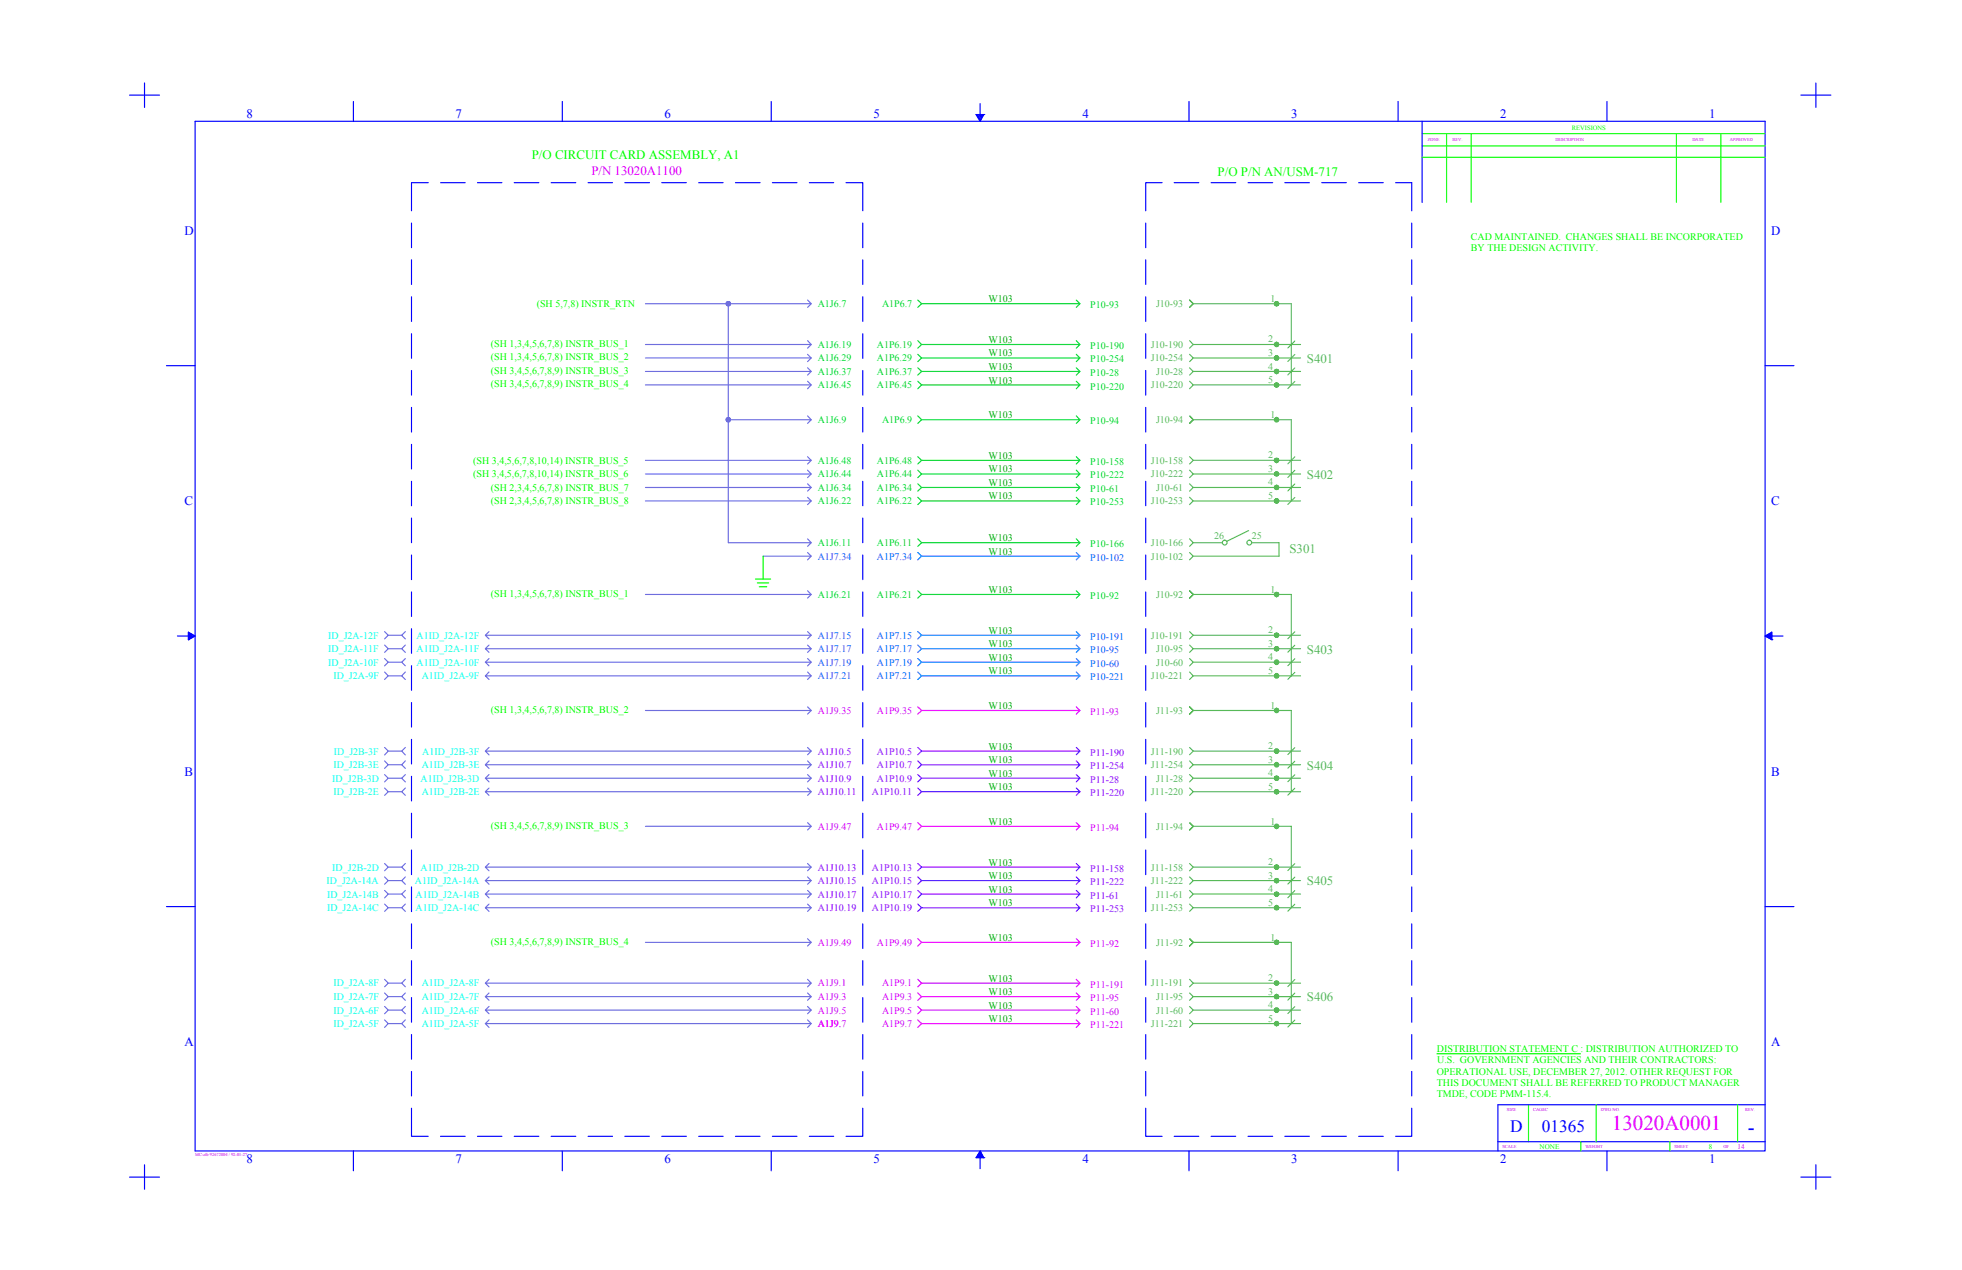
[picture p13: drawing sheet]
<svg xmlns="http://www.w3.org/2000/svg" width="432mm" height="279mm" viewBox="0 0 432 279" stroke-linecap="round" stroke-linejoin="round" font-family="sans-serif">
<defs><g id="words">
<text font-size="4.6" fill="#f0f" x="354.8" y="248.7">13020A0001</text>
<text font-size="4.6" fill="#00f" x="384.7" y="249.4">-</text>
<g font-size="3.8" fill="#00f">
<text x="332.4" y="249">D</text>
<text x="339.3" y="249">01365</text>
</g>
<g font-size="2.8" fill="#00f">
<text x="54.3" y="26">8</text>
<text x="100.3" y="26">7</text>
<text x="146.3" y="26">6</text>
<text x="192.2" y="26">5</text>
<text x="238.2" y="26">4</text>
<text x="284.2" y="26">3</text>
<text x="330.2" y="26">2</text>
<text x="376.1" y="26">1</text>
<text x="40.6" y="51.7">D</text>
<text x="389.8" y="51.7">D</text>
<text x="40.6" y="111.2">C</text>
<text x="389.8" y="111.2">C</text>
<text x="40.6" y="170.7">B</text>
<text x="389.8" y="170.7">B</text>
<text x="40.6" y="230.2">A</text>
<text x="389.8" y="230.2">A</text>
<text x="54.3" y="255.9">8</text>
<text x="100.3" y="255.9">7</text>
<text x="146.3" y="255.9">6</text>
<text x="192.2" y="255.9">5</text>
<text x="238.2" y="255.9">4</text>
<text x="284.2" y="255.9">3</text>
<text x="330.2" y="255.9">2</text>
<text x="376.1" y="255.9">1</text>
</g>
<g font-size="2.8" fill="#0f0">
<text x="117" y="35.1">P/O CIRCUIT CARD ASSEMBLY, A1</text>
<text x="268" y="38.7">P/O P/N AN/USM-717</text>
</g>
<text font-size="2.8" fill="#f0f" x="130.1" y="38.5">P/N 13020A1100</text>
<g font-size="2.8" fill="#5cb85c">
<text x="287.6" y="79.8">S401</text>
<text x="287.6" y="105.3">S402</text>
<text x="283.8" y="121.8">S301</text>
<text x="287.6" y="143.8">S403</text>
<text x="287.6" y="169.3">S404</text>
<text x="287.6" y="194.8">S405</text>
<text x="287.6" y="220.3">S406</text>
</g>
<g font-size="2.2" fill="#0f0">
<text x="323.7" y="52.8">CAD MAINTAINED. CHANGES SHALL BE INCORPORATED</text>
<text x="323.7" y="55.2">BY THE DESIGN ACTIVITY.</text>
<text x="118.1" y="67.6">(SH 5,7,8) INSTR_RTN</text>
<text x="108" y="76.3">(SH 1,3,4,5,6,7,8) INSTR_BUS_1</text>
<text x="108" y="82.3">(SH 3,4,5,6,7,8,9) INSTR_BUS_3</text>
<text x="108" y="79.3">(SH 1,3,4,5,6,7,8) INSTR_BUS_2</text>
<text x="108" y="85.2">(SH 3,4,5,6,7,8,9) INSTR_BUS_4</text>
<text x="104.2" y="105">(SH 3,4,5,6,7,8,10,14) INSTR_BUS_6</text>
<text x="104.2" y="102">(SH 3,4,5,6,7,8,10,14) INSTR_BUS_5</text>
<text x="108" y="111">(SH 2,3,4,5,6,7,8) INSTR_BUS_8</text>
<text x="108" y="108">(SH 2,3,4,5,6,7,8) INSTR_BUS_7</text>
<text x="108" y="131.3">(SH 1,3,4,5,6,7,8) INSTR_BUS_1</text>
<text x="108" y="156.8">(SH 1,3,4,5,6,7,8) INSTR_BUS_2</text>
<text x="108" y="182.3">(SH 3,4,5,6,7,8,9) INSTR_BUS_3</text>
<text x="108" y="207.9">(SH 3,4,5,6,7,8,9) INSTR_BUS_4</text>
<text x="316.2" y="231.4">DISTRIBUTION STATEMENT C : DISTRIBUTION AUTHORIZED TO</text>
<text x="316.3" y="233.9">U.S. GOVERNMENT AGENCIES AND THEIR CONTRACTORS:</text>
<text x="316.2" y="236.4">OPERATIONAL USE, DECEMBER 27, 2012. OTHER REQUEST FOR</text>
<text x="316.2" y="238.9">THIS DOCUMENT SHALL BE REFERRED TO PRODUCT MANAGER</text>
<text x="316.2" y="241.4">TMDE, CODE PMM-115.4.</text>
</g>
<g font-size="2.2" fill="#00dd37">
<text x="180" y="67.6">A1J6.7</text>
<text x="194.1" y="67.6">A1P6.7</text>
<text x="239.9" y="67.8">P10-93</text>
<text x="180" y="76.6">A1J6.19</text>
<text x="193" y="76.6">A1P6.19</text>
<text x="239.9" y="76.8">P10-190</text>
<text x="180" y="79.5">A1J6.29</text>
<text x="180" y="82.5">A1J6.37</text>
<text x="193" y="79.5">A1P6.29</text>
<text x="193" y="82.5">A1P6.37</text>
<text x="239.9" y="82.7">P10-28</text>
<text x="239.9" y="79.7">P10-254</text>
<text x="180" y="85.4">A1J6.45</text>
<text x="193" y="85.4">A1P6.45</text>
<text x="239.9" y="85.7">P10-220</text>
<text x="180" y="93.1">A1J6.9</text>
<text x="194.1" y="93.1">A1P6.9</text>
<text x="239.9" y="93.3">P10-94</text>
<text x="180" y="102">A1J6.48</text>
<text x="180" y="105">A1J6.44</text>
<text x="193" y="102">A1P6.48</text>
<text x="193" y="105">A1P6.44</text>
<text x="239.9" y="105.3">P10-222</text>
<text x="239.9" y="102.3">P10-158</text>
<text x="180" y="108">A1J6.34</text>
<text x="180" y="111">A1J6.22</text>
<text x="193" y="108">A1P6.34</text>
<text x="193" y="111">A1P6.22</text>
<text x="239.9" y="111.2">P10-253</text>
<text x="239.9" y="108.2">P10-61</text>
<text x="180" y="120.1">A1J6.11</text>
<text x="193" y="120.1">A1P6.11</text>
<text x="239.9" y="120.4">P10-166</text>
<text x="180" y="131.5">A1J6.21</text>
<text x="193" y="131.5">A1P6.21</text>
<text x="239.9" y="131.8">P10-92</text>
</g>
<g font-size="2.2" fill="#00b800">
<text x="217.5" y="66.5">W103</text>
<text x="217.5" y="75.5">W103</text>
<text x="217.5" y="78.4">W103</text>
<text x="217.5" y="81.4">W103</text>
<text x="217.5" y="84.4">W103</text>
<text x="217.5" y="92">W103</text>
<text x="217.5" y="101">W103</text>
<text x="217.5" y="103.9">W103</text>
<text x="217.5" y="106.9">W103</text>
<text x="217.5" y="109.9">W103</text>
<text x="217.5" y="119.1">W103</text>
<text x="217.5" y="122">W103</text>
<text x="217.5" y="130.4">W103</text>
<text x="217.5" y="139.4">W103</text>
<text x="217.5" y="142.4">W103</text>
<text x="217.5" y="145.4">W103</text>
<text x="217.5" y="148.4">W103</text>
<text x="217.5" y="156">W103</text>
<text x="217.5" y="164.9">W103</text>
<text x="217.5" y="167.9">W103</text>
<text x="217.5" y="170.9">W103</text>
<text x="217.5" y="173.9">W103</text>
<text x="217.5" y="181.5">W103</text>
<text x="217.5" y="190.4">W103</text>
<text x="217.5" y="193.4">W103</text>
<text x="217.5" y="196.4">W103</text>
<text x="217.5" y="199.4">W103</text>
<text x="217.5" y="207">W103</text>
<text x="217.5" y="216">W103</text>
<text x="217.5" y="218.9">W103</text>
<text x="217.5" y="221.9">W103</text>
<text x="217.5" y="224.9">W103</text>
</g>
<g font-size="2.2" fill="#5cb85c">
<text x="254.4" y="67.6">J10-93</text>
<text x="279.6" y="66.4">1</text>
<text x="253.3" y="76.6">J10-190</text>
<text x="279.1" y="75.3">2</text>
<text x="253.3" y="79.5">J10-254</text>
<text x="254.4" y="82.5">J10-28</text>
<text x="279.1" y="81.3">4</text>
<text x="279.1" y="78.3">3</text>
<text x="253.3" y="85.4">J10-220</text>
<text x="279.1" y="84.3">5</text>
<text x="254.4" y="93.1">J10-94</text>
<text x="279.6" y="92">1</text>
<text x="279.1" y="100.9">2</text>
<text x="253.3" y="105">J10-222</text>
<text x="253.3" y="102">J10-158</text>
<text x="279.1" y="106.8">4</text>
<text x="279.1" y="103.8">3</text>
<text x="253.3" y="111">J10-253</text>
<text x="254.4" y="108">J10-61</text>
<text x="279.1" y="109.7">5</text>
<text x="267.2" y="118.6">26</text>
<text x="275.5" y="118.6">25</text>
<text x="253.3" y="120.1">J10-166</text>
<text x="253.3" y="123.1">J10-102</text>
<text x="254.4" y="131.5">J10-92</text>
<text x="279.6" y="130.4">1</text>
<text x="253.3" y="140.5">J10-191</text>
<text x="254.4" y="143.5">J10-95</text>
<text x="279.1" y="142.3">3</text>
<text x="279.1" y="139.3">2</text>
<text x="253.3" y="149.4">J10-221</text>
<text x="254.4" y="146.4">J10-60</text>
<text x="279.1" y="148.2">5</text>
<text x="279.1" y="145.3">4</text>
<text x="279.6" y="155.9">1</text>
<text x="254.4" y="157.1">J11-93</text>
<text x="253.3" y="166">J11-190</text>
<text x="279.1" y="167.8">3</text>
<text x="279.1" y="164.8">2</text>
<text x="253.3" y="169">J11-254</text>
<text x="254.4" y="172">J11-28</text>
<text x="279.1" y="173.7">5</text>
<text x="279.1" y="170.7">4</text>
<text x="253.3" y="174.9">J11-220</text>
<text x="254.4" y="182.6">J11-94</text>
<text x="279.6" y="181.4">1</text>
<text x="253.3" y="191.5">J11-158</text>
<text x="279.1" y="190.3">2</text>
<text x="253.3" y="194.5">J11-222</text>
<text x="254.4" y="197.5">J11-61</text>
<text x="279.1" y="196.3">4</text>
<text x="279.1" y="193.3">3</text>
<text x="253.3" y="200.5">J11-253</text>
<text x="279.1" y="199.2">5</text>
<text x="254.4" y="208.1">J11-92</text>
<text x="279.6" y="206.9">1</text>
<text x="279.1" y="215.8">2</text>
<text x="253.3" y="217">J11-191</text>
<text x="254.4" y="220">J11-95</text>
<text x="279.1" y="221.8">4</text>
<text x="279.1" y="218.8">3</text>
<text x="253.3" y="225.9">J11-221</text>
<text x="254.4" y="223">J11-60</text>
<text x="279.1" y="224.8">5</text>
</g>
<g font-size="2.2" fill="#007fff">
<text x="180" y="123.1">A1J7.34</text>
<text x="193" y="123.1">A1P7.34</text>
<text x="239.9" y="123.3">P10-102</text>
<text x="180" y="140.5">A1J7.15</text>
<text x="180" y="143.5">A1J7.17</text>
<text x="193" y="140.5">A1P7.15</text>
<text x="193" y="143.5">A1P7.17</text>
<text x="239.9" y="143.7">P10-95</text>
<text x="239.9" y="140.7">P10-191</text>
<text x="180" y="146.4">A1J7.19</text>
<text x="180" y="149.4">A1J7.21</text>
<text x="193" y="146.4">A1P7.19</text>
<text x="193" y="149.4">A1P7.21</text>
<text x="239.9" y="149.7">P10-221</text>
<text x="239.9" y="146.7">P10-60</text>
</g>
<g font-size="2.2" fill="#0ff">
<text x="72.2" y="143.5">ID_J2A-11F</text>
<text x="72.2" y="140.5">ID_J2A-12F</text>
<text x="91.7" y="143.5">A1ID_J2A-11F</text>
<text x="91.7" y="140.5">A1ID_J2A-12F</text>
<text x="72.2" y="146.4">ID_J2A-10F</text>
<text x="73.4" y="149.4">ID_J2A-9F</text>
<text x="91.7" y="146.4">A1ID_J2A-10F</text>
<text x="92.8" y="149.4">A1ID_J2A-9F</text>
<text x="73.5" y="166">ID_J2B-3F</text>
<text x="92.9" y="166">A1ID_J2B-3F</text>
<text x="73.1" y="172">ID_J2B-3D</text>
<text x="73.4" y="169">ID_J2B-3E</text>
<text x="92.6" y="172">A1ID_J2B-3D</text>
<text x="92.8" y="169">A1ID_J2B-3E</text>
<text x="73.4" y="174.9">ID_J2B-2E</text>
<text x="92.8" y="174.9">A1ID_J2B-2E</text>
<text x="73.1" y="191.5">ID_J2B-2D</text>
<text x="92.6" y="191.5">A1ID_J2B-2D</text>
<text x="71.9" y="194.5">ID_J2A-14A</text>
<text x="72" y="197.5">ID_J2A-14B</text>
<text x="91.3" y="194.5">A1ID_J2A-14A</text>
<text x="91.5" y="197.5">A1ID_J2A-14B</text>
<text x="72" y="200.5">ID_J2A-14C</text>
<text x="91.5" y="200.5">A1ID_J2A-14C</text>
<text x="73.4" y="220">ID_J2A-7F</text>
<text x="73.4" y="217">ID_J2A-8F</text>
<text x="92.8" y="220">A1ID_J2A-7F</text>
<text x="92.8" y="217">A1ID_J2A-8F</text>
<text x="73.4" y="225.9">ID_J2A-5F</text>
<text x="73.4" y="223">ID_J2A-6F</text>
<text x="92.8" y="225.9">A1ID_J2A-5F</text>
<text x="92.8" y="223">A1ID_J2A-6F</text>
</g>
<g font-size="2.2" fill="#f0f">
<text x="180" y="157.1">A1J9.35</text>
<text x="193" y="157.1">A1P9.35</text>
<text x="239.9" y="157.3">P11-93</text>
<text x="180" y="182.6">A1J9.47</text>
<text x="193" y="182.6">A1P9.47</text>
<text x="239.9" y="182.8">P11-94</text>
<text x="180" y="208.1">A1J9.49</text>
<text x="193" y="208.1">A1P9.49</text>
<text x="239.9" y="208.3">P11-92</text>
<text x="180" y="217">A1J9.1</text>
<text x="180" y="220">A1J9.3</text>
<text x="194.1" y="217">A1P9.1</text>
<text x="194.1" y="220">A1P9.3</text>
<text x="239.9" y="220.2">P11-95</text>
<text x="239.9" y="217.3">P11-191</text>
<text x="180" y="223">A1J9.5</text>
<text x="180" y="225.9">A1J9.</text>
<text x="180" y="225.9">A1J9.7</text>
<text x="194.1" y="223">A1P9.5</text>
<text x="194.1" y="225.9">A1P9.7</text>
<text x="239.9" y="226.2">P11-221</text>
<text x="239.9" y="223.2">P11-60</text>
</g>
<g font-size="2.2" fill="#7f00ff">
<text x="180" y="166">A1J10.5</text>
<text x="193" y="166">A1P10.5</text>
<text x="239.9" y="166.3">P11-190</text>
<text x="180" y="169">A1J10.7</text>
<text x="180" y="172">A1J10.9</text>
<text x="193" y="169">A1P10.7</text>
<text x="193" y="172">A1P10.9</text>
<text x="239.9" y="172.2">P11-28</text>
<text x="239.9" y="169.2">P11-254</text>
<text x="180" y="174.9">A1J10.11</text>
<text x="191.9" y="174.9">A1P10.11</text>
<text x="239.9" y="175.1">P11-220</text>
<text x="180" y="191.5">A1J10.13</text>
<text x="191.9" y="191.5">A1P10.13</text>
<text x="239.9" y="191.7">P11-158</text>
<text x="180" y="194.5">A1J10.15</text>
<text x="180" y="197.5">A1J10.17</text>
<text x="191.9" y="194.5">A1P10.15</text>
<text x="191.9" y="197.5">A1P10.17</text>
<text x="239.9" y="197.7">P11-61</text>
<text x="239.9" y="194.7">P11-222</text>
<text x="180" y="200.5">A1J10.19</text>
<text x="191.9" y="200.5">A1P10.19</text>
<text x="239.9" y="200.7">P11-253</text>
</g>
<g font-size="1.6" fill="#0f0">
<text x="338.9" y="252.7">NONE</text>
<text x="376.1" y="252.7">8</text>
</g>
<text font-size="1.6" fill="#f0f" x="382.4" y="252.7">14</text>
<text font-size="1.4" fill="#0f0" x="345.9" y="28.5">REVISIONS</text>
<g font-size="1" fill="#f00">
<text x="314.3" y="31.1">ZONE</text>
<text x="319.7" y="31.1">REV.</text>
<text x="342.3" y="31.1">DESCRIPTION</text>
<text x="372.5" y="31.1">DATE</text>
<text x="380.7" y="31.1">APPROVED</text>
<text x="331.7" y="244.4">SIZE</text>
<text x="337.4" y="244.4">CAGEC</text>
<text x="352.3" y="244.4">DWG NO.</text>
<text x="384.1" y="244.4">REV.</text>
<text x="42.9" y="254.4">MC-alb 92672004 / 92-01-27</text>
<text x="330.7" y="252.5">SCALE</text>
<text x="348.9" y="252.5">WEIGHT</text>
<text x="368.5" y="252.5">SHEET</text>
<text x="379.3" y="252.5">OF</text>
</g>
</g></defs>
<!-- layer: Layout -->
<g fill="none" stroke="#00f" stroke-width=".25">
<path d="M31.8 18.3v5.3M399.6 18.3v5.3M28.5 20.9h6.6M42.9 26.7h345.6v226.5h-345.6zM77.8 22.3v4.4M123.8 22.3v4.4M169.7 22.3v4.4M214.8 25.2h1.7l-.8 1.5zM214.9 25.2l1 1.1M215.1 25.2l.9 .9M215.2 25.8l.6 .6M215.3 25.2l.8 .8"/>
<path d="M215.5 26.4l.2 .2M215.6 25.2l.6 .6M215.7 22.8v2.4M215.8 25.2l.5 .5M216 25.2l.3 .3M216.3 25.2l.1 .2M216.5 25.2h.1M261.7 22.3v4.4M307.7 22.3v4.4M313 26.7v17.8M353.7 22.3v4.4M396.3 20.9h6.6"/>
<path d="M36.6 80.4h6.3M388.5 80.4h6.3M39 139.9h2.5M41.5 139.1l1.4 .8-1.4 .8zM41.5 139.8l.6 .6M41.5 139.5l.8 .8M41.5 139.3l.9 .9M41.5 139.1l1.1 1M42.1 139.4l.6 .7M42.6 139.8l.3 .2M388.5 139.9l1.4-.8v1.6zM388.8 139.8l-.3 .2"/>
<path d="M389.4 139.4l-.7 .7M389.9 139.9h2.5M389.9 139.8l-.5 .6M389.9 139.5l-.7 .8M389.9 139.3l-.9 .9M389.9 139.1l-1 1M41.5 140.7h.1M41.5 140.5l.1 .1M41.5 140.3l.3 .3M41.5 140l.4 .5M389.9 140.7h.1M389.9 140.5l-.1 .1"/>
<path d="M389.9 140.3l-.2 .3M389.9 140l-.4 .5M36.6 199.4h6.3M388.5 199.4h6.3M28.5 259h6.6M31.8 256.3v5.3M77.8 253.2v4.4M123.8 253.2v4.4M169.7 253.2v4.4M215.7 254.7v2.4M215.7 253.2l.8 1.5h-1.7zM215.7 253.3l-.2 .2"/>
<path d="M215.8 253.5l-.6 .6M215.9 253.6l-1 1.1M216 253.8l-.9 .9M216.1 253.9l-.8 .8M216.2 254.1l-.6 .6M216.3 254.2l-.5 .5M216.3 254.4l-.3 .3M216.4 254.5l-.1 .2M216.5 254.7h.1M261.7 253.2v4.4M307.7 253.2v4.4M329.7 251.2h58.8"/>
<path d="M353.7 253.2v4.4M388.5 243h-58.8v10.2M396.3 259h6.6M399.6 256.3v5.3"/>
</g>
<g fill="none" stroke="#0f0" stroke-width=".25">
<path d="M313 29.4h75.4M313 32.1h75.5M313 34.6h75.5M318.4 29.4v15.1M323.8 29.4v15.1M368.9 29.4v15.1M378.7 29.4v15.1M316.2 231.8h31.6M336.4 243v8.1M347.9 251.2v2M351.3 243v8.2M367.5 251.2v2"/>
<path d="M382.4 243v8.2"/>
</g>
<!-- layer: Viper Asset -->
<g fill="none" stroke="#5cb85c" stroke-width=".25">
<path d="M261.8 66l.8 .8-.8 .8 .8-.8zM261.8 77.9l.8 .9-.8 .8M261.8 74.9l.8 .9M262.6 78.8h23.6M262.6 75.8h23.6M262.6 66.8h21.6v17.9M262.6 75.8l-.8 .8M285 78l-1.6 1.5M285 75l-1.6 1.6M261.8 83.9l.8 .8-.8 .8M261.8 80.9l.8 .8-.8 .8M261.8 91.5l.8 .8-.8 .8 .8-.8z"/>
<path d="M261.8 91.5l.8 .8M262.6 84.7h23.6M262.6 81.7h23.6M262.6 92.3h21.6v17.9M262.6 92.3l-.8 .8M285 83.9l-1.6 1.6M285 81l-1.6 1.5M261.8 109.4l.8 .8-.8 .8M261.8 106.4l.8 .8-.8 .8M261.8 103.4l.8 .9-.8 .8M261.8 118.5l.8 .9-.8 .8M261.8 100.5l.8 .8"/>
<path d="M262.6 110.2h23.6M262.6 107.2h23.6M262.6 104.3h23.6M262.6 101.3h23.6M262.6 101.3l-.8 .8M262.6 119.4h6.4M274.8 116.7l-4.8 2.4M275.5 119.4h6v3h-18.9M285 109.4l-1.6 1.6M285 106.5l-1.6 1.5M285 103.5l-1.6 1.5M285 100.5l-1.6 1.5"/>
<path d="M261.8 121.6l.8 .8-.8 .8M261.8 130l.8 .8-.8 .8 .8-.8zM261.8 130l.8 .8M261.8 139l.8 .8M262.6 130.8h21.6v17.9M262.6 139.8h23.6M262.6 130.8l-.8 .8M262.6 139.8l-.8 .8M285 139l-1.6 1.5M261.8 147.8l.8 .9-.8 .8M261.8 144.9l.8 .8-.8 .8M261.8 141.9l.8 .8-.8 .8"/>
<path d="M261.8 155.5l.8 .8-.8 .8 .8-.8zM261.8 155.5l.8 .8M262.6 156.3h21.6v17.9M262.6 148.7h23.6M262.6 145.7h23.6M262.6 142.7h23.6M262.6 156.3l-.8 .8M285 147.9l-1.6 1.6M285 144.9l-1.6 1.5M285 142l-1.6 1.5M261.8 173.4l.8 .8-.8 .8M261.8 170.4l.8 .8-.8 .8"/>
<path d="M261.8 167.4l.8 .8-.8 .9M261.8 164.4l.8 .8M262.6 174.2h23.6M262.6 171.2h23.6M262.6 168.2h23.6M262.6 165.2h23.6M262.6 165.2l-.8 .8M285 173.4l-1.6 1.5M285 170.4l-1.6 1.6M285 167.5l-1.6 1.5M285 164.5l-1.6 1.5M261.8 181l.8 .8-.8 .8 .8-.8z"/>
<path d="M261.8 198.9l.8 .8-.8 .8M261.8 195.9l.8 .8-.8 .8M261.8 192.9l.8 .8-.8 .8M261.8 181l.8 .8M261.8 190l.8 .8M262.6 181.8h21.6v17.9M262.6 199.7h23.6M262.6 196.7h23.6M262.6 193.7h23.6M262.6 190.8h23.6M262.6 181.8l-.8 .8M262.6 190.8l-.8 .8"/>
<path d="M285 198.9l-1.6 1.6M285 195.9l-1.6 1.6M285 193l-1.6 1.5M285 190l-1.6 1.5M261.8 206.5l.8 .8-.8 .8 .8-.8zM261.8 218.5l.8 .8-.8 .8M261.8 206.5l.8 .8M261.8 215.4l.8 .9M262.6 207.3h21.6v17.9M262.6 219.3h23.6M262.6 216.3h23.6M262.6 207.3l-.8 .8"/>
<path d="M262.6 216.3l-.8 .8M285 218.5l-1.6 1.5M285 215.5l-1.6 1.6M261.8 224.4l.8 .8-.8 .8M261.8 221.4l.8 .8-.8 .8M262.6 225.2h23.6M262.6 222.2h23.6M285 224.4l-1.6 1.5M285 221.5l-1.6 1.5"/>
<circle cx="269.5" cy="119.4" r=".53"/>
<circle cx="274.9" cy="119.4" r=".53"/>
</g>
<!-- layer: PWB -->
<g fill="none" stroke="#6e6edd" stroke-width=".25">
<path d="M142 78.8h36.5M142 75.8h36.5M142 66.8h36.5M160.3 66.8v52.6h18.2l-.8 .8M177.7 74.9l.8 .9-.8 .8M177.7 77.9l.8 .9-.8 .8M177.7 66l.8 .8-.8 .8M142 84.7h36.5M142 81.7h36.5M160.3 92.3h18.2l-.8 .8M177.7 80.9l.8 .8-.8 .8M177.7 83.9l.8 .8-.8 .8"/>
<path d="M177.7 91.5l.8 .8M142 110.2h36.5M142 107.2h36.5M142 104.3h36.5M142 101.3h36.5M177.7 100.5l.8 .8-.8 .8M177.7 103.4l.8 .9-.8 .8M177.7 106.4l.8 .8-.8 .8M177.7 109.4l.8 .8-.8 .8M177.7 118.5l.8 .9M84.6 139l.8 .8-.8 .8M85.4 139.8h3"/>
<path d="M89.2 139l-.8 .8 .8 .8M107.6 139l-.8 .8M142 130.8h36.5M168 122.4h10.5M177.7 121.6l.8 .8-.8 .8M177.7 139l.8 .8-.8 .8M177.7 130l.8 .8-.8 .8M178.5 139.8h-71.7l.8 .8M84.6 141.9l.8 .8-.8 .8M84.6 144.9l.8 .8-.8 .8M84.6 147.8l.8 .9-.8 .8M85.4 142.7h3"/>
<path d="M85.4 145.7h3M85.4 148.7h3M89.2 141.9l-.8 .8 .8 .8M89.2 144.9l-.8 .8 .8 .8M89.2 147.8l-.8 .9 .8 .8M107.6 147.8l-.8 .9M107.6 144.9l-.8 .8M107.6 141.9l-.8 .8M142 156.3h36.5M177.7 141.9l.8 .8-.8 .8M177.7 144.9l.8 .8-.8 .8M177.7 147.8l.8 .9-.8 .8"/>
<path d="M177.7 155.5l.8 .8-.8 .8M178.5 148.7h-71.7l.8 .8M178.5 145.7h-71.7l.8 .8M178.5 142.7h-71.7l.8 .8M84.6 164.4l.8 .8-.8 .9M84.6 167.4l.8 .8-.8 .9M84.6 170.4l.8 .8-.8 .8M84.6 173.4l.8 .8-.8 .8M85.4 165.2h3M85.4 168.2h3M85.4 171.2h3M85.4 174.2h3"/>
<path d="M89.2 164.4l-.8 .8 .8 .9M89.2 167.4l-.8 .8 .8 .9M89.2 170.4l-.8 .8 .8 .8M89.2 173.4l-.8 .8 .8 .8M107.6 173.4l-.8 .8M107.6 170.4l-.8 .8M107.6 167.4l-.8 .8M107.6 164.4l-.8 .8M177.7 164.4l.8 .8-.8 .8M177.7 167.4l.8 .8-.8 .9M177.7 170.4l.8 .8-.8 .8M177.7 173.4l.8 .8-.8 .8"/>
<path d="M178.5 174.2h-71.7l.8 .8M178.5 171.2h-71.7l.8 .8M178.5 168.2h-71.7l.8 .9M178.5 165.2h-71.7l.8 .9M84.6 190l.8 .8-.8 .8M84.6 192.9l.8 .8-.8 .8M84.6 195.9l.8 .8-.8 .8M84.6 198.9l.8 .8-.8 .8M85.4 190.8h3M85.4 193.7h3M85.4 196.7h3M85.4 199.7h3"/>
<path d="M89.2 190l-.8 .8 .8 .8M89.2 192.9l-.8 .8 .8 .8M89.2 195.9l-.8 .8 .8 .8M89.2 198.9l-.8 .8 .8 .8M107.6 198.9l-.8 .8M107.6 195.9l-.8 .8M107.6 192.9l-.8 .8M107.6 190l-.8 .8M142 181.8h36.5M177.7 190l.8 .8-.8 .8M177.7 192.9l.8 .8-.8 .8M177.7 195.9l.8 .8-.8 .8"/>
<path d="M177.7 198.9l.8 .8-.8 .8M177.7 181l.8 .8-.8 .8M178.5 199.7h-71.7l.8 .8M178.5 196.7h-71.7l.8 .8M178.5 193.7h-71.7l.8 .8M178.5 190.8h-71.7l.8 .8M84.6 215.4l.8 .9-.8 .8M84.6 218.5l.8 .8-.8 .8M85.4 216.3h3M85.4 219.3h3M89.2 215.4l-.8 .9 .8 .8M89.2 218.5l-.8 .8 .8 .8"/>
<path d="M107.6 218.5l-.8 .8M107.6 215.4l-.8 .9M142 207.3h36.5M177.7 215.4l.8 .9-.8 .8M177.7 218.5l.8 .8-.8 .8M177.7 206.5l.8 .8-.8 .8M178.5 219.3h-71.7l.8 .8M178.5 216.3h-71.7l.8 .8M84.6 221.4l.8 .8-.8 .8M84.6 224.4l.8 .8-.8 .8M85.4 222.2h3M85.4 225.2h3"/>
<path d="M89.2 221.4l-.8 .8 .8 .8M89.2 224.4l-.8 .8 .8 .8M107.6 224.4l-.8 .8M107.6 221.4l-.8 .8M177.7 221.4l.8 .8-.8 .8M177.7 224.4l.8 .8-.8 .8M178.5 225.2h-71.7l.8 .8M178.5 222.2h-71.7l.8 .8"/>
</g>
<!-- layer: Asset Outline -->
<g fill="none" stroke="#00f" stroke-width=".25">
<path d="M90.6 49.1v5.4M90.6 57.2v5.4M94.2 40.2h-3.6v6.2M97 40.2h5.4M105.1 40.2h5.4M113.2 40.2h5.4M121.3 40.2h5.4M129.4 40.2h5.4M137.5 40.2h5.4M145.6 40.2h5.5M153.8 40.2h5.3M161.9 40.2h5.4"/>
<path d="M170 40.2h5.4M178.1 40.2h5.4M186.2 40.2h3.7v6.2M189.9 49.1v5.4M189.9 57.2v5.4M252.2 49.1v5.4M252.2 57.2v5.4M255.7 40.2h-3.5v6.2M258.4 40.2h5.4M266.5 40.2h5.5M274.7 40.2h5.4M282.8 40.2h5.4"/>
<path d="M290.9 40.2h5.4M299 40.2h5.4M307.1 40.2h3.6v6.2M310.7 49.1v5.4M310.7 57.2v5.4M90.6 65.3v5.4M90.6 73.4v5.4M189.9 65.3v5.4M189.9 73.4v5.4M252.2 65.3v5.4M252.2 73.4v5.4M310.7 65.3v5.4"/>
<path d="M310.7 73.4v5.4M90.6 81.5v5.4M90.6 89.6v5.5M90.6 97.8v5.4M189.9 81.5v5.4M189.9 89.6v5.5M189.9 97.8v5.4M252.2 81.5v5.4M252.2 89.6v5.5M252.2 97.8v5.4M310.7 81.5v5.4M310.7 89.6v5.5"/>
<path d="M310.7 97.8v5.4M90.6 105.9v5.4M90.6 114v5.4M189.9 105.9v5.4M189.9 114v5.4M252.2 105.9v5.4M252.2 114v5.4M310.7 105.9v5.4M310.7 114v5.4M90.6 122.1v5.4M90.6 130.2v5.4M90.6 138.3v5.4"/>
<path d="M189.9 122.1v5.4M189.9 130.2v5.4M189.9 138.3v5.4M252.2 122.1v5.4M252.2 130.2v5.4M252.2 138.3v5.4M310.7 122.1v5.4M310.7 130.2v5.4M310.7 138.3v5.4M90.6 146.4v5.5M90.6 154.6v5.3M189.9 146.4v5.5"/>
<path d="M189.9 154.6v5.3M252.2 146.4v5.5M252.2 154.6v5.3M310.7 146.4v5.5M310.7 154.6v5.3M90.6 162.7v5.4M90.6 170.8v5.4M90.6 178.9v5.4M189.9 162.7v5.4M189.9 170.8v5.4M189.9 178.9v5.4M252.2 162.7v5.4"/>
<path d="M252.2 170.8v5.4M252.2 178.9v5.4M310.7 162.7v5.4M310.7 170.8v5.4M310.7 178.9v5.4M90.6 187v5.4M90.6 195.1v5.4M189.9 187v5.4M189.9 195.1v5.4M252.2 187v5.4M252.2 195.1v5.4M310.7 187v5.4"/>
<path d="M310.7 195.1v5.4M90.6 203.3v5.4M90.6 211.3v5.5M90.6 219.5v5.4M189.9 203.3v5.4M189.9 211.3v5.5M189.9 219.5v5.4M252.2 203.3v5.4M252.2 211.3v5.5M252.2 219.5v5.4M310.7 203.3v5.4M310.7 211.3v5.5"/>
<path d="M310.7 219.5v5.4M90.6 227.6v5.4M90.6 235.7v5.4M189.9 227.6v5.4M189.9 235.7v5.4M252.2 227.6v5.4M252.2 235.7v5.4M310.7 227.6v5.4M310.7 235.7v5.4M90.6 243.8v6.2h3.6M97 250h5.4M105.1 250h5.4"/>
<path d="M113.2 250h5.4M121.3 250h5.4M129.4 250h5.4M137.5 250h5.4M145.6 250h5.5M153.8 250h5.3M161.9 250h5.4M170 250h5.4M178.1 250h5.4M189.9 243.8v6.2h-3.7M252.2 243.8v6.2h3.5M258.4 250h5.4"/>
<path d="M266.5 250h5.5M274.7 250h5.4M282.8 250h5.4M290.9 250h5.4M299 250h5.4M310.7 243.8v6.2h-3.6"/>
</g>
<!-- layer: A1J6 -->
<g fill="none" stroke="#00dd37" stroke-width=".25">
<path d="M202 74.9l.8 .9-.8 .8M202 77.9l.8 .9-.8 .8M202 66l.8 .8M202.8 75.8h34.9l-.8 .8M202.8 78.8h34.9l-.8 .8M236.9 66l.8 .8-.8 .8M236.9 74.9l.8 .9M236.9 77.9l.8 .9M237.7 66.8h-34.9l-.8 .8M202 80.9l.8 .8-.8 .8M202 83.9l.8 .8-.8 .8M202 91.5l.8 .8"/>
<path d="M202.8 81.7h34.9l-.8 .8M202.8 84.7h34.9l-.8 .8M236.9 91.5l.8 .8-.8 .8M236.9 80.9l.8 .8M236.9 83.9l.8 .8M237.7 92.3h-34.9l-.8 .8M202 100.5l.8 .8-.8 .8M202 103.4l.8 .9-.8 .8M202 106.4l.8 .8-.8 .8M202 109.4l.8 .8-.8 .8M202 118.5l.8 .9M202.8 101.3h34.9l-.8 .8"/>
<path d="M202.8 104.3h34.9l-.8 .8M202.8 107.2h34.9l-.8 .8M202.8 110.2h34.9l-.8 .8M236.9 118.5l.8 .9-.8 .8M236.9 100.5l.8 .8M236.9 103.4l.8 .9M236.9 106.4l.8 .8M236.9 109.4l.8 .8M237.7 119.4h-34.9l-.8 .8M202 130l.8 .8M236.9 130l.8 .8-.8 .8M237.7 130.8h-34.9l-.8 .8"/>
</g>
<!-- layer: Viper Asset -->
<g fill="#5cb85c" stroke="#5cb85c" stroke-width=".22">
<path d="M280.5 84.7v.2l.4-.2zM280.5 84.9l.4-.2-.2 .4zM280.9 84.7l-.2 .4 .2 .1z"/>
<path d="M280.9 84.7v.5l.3-.1zM280.9 84.7l.5 .2-.2 .2zM280.9 84.7l.5 .2v-.2z"/>
<path d="M280.9 84.7h.5v-.2zM281.2 84.3l.2 .2-.5 .2zM280.9 84.2v.5l.3-.4z"/>
<path d="M280.7 84.3l.2 .4v-.5zM280.5 84.5l.2-.2 .2 .4zM280.5 84.5v.2h.4z"/>
<path d="M280.5 81.7v.3l.4-.3zM280.5 82l.4-.3-.2 .4zM280.9 81.7l-.2 .4 .2 .1z"/>
<path d="M280.9 81.7v.5l.3-.1zM280.9 81.7l.5 .3-.2 .1zM280.9 81.7l.5 .3v-.3z"/>
<path d="M280.9 81.7h.5v-.2zM281.2 81.3l.2 .2-.5 .2zM280.9 81.3v.4l.3-.4z"/>
<path d="M280.7 81.3l.2 .4v-.4zM280.5 81.5l.2-.2 .2 .4zM280.5 81.5v.2h.4z"/>
<path d="M280.5 78.8v.2l.4-.2zM280.5 79l.4-.2-.2 .4zM280.9 78.8l-.2 .4h.2z"/>
<path d="M280.9 78.8v.4h.3zM280.9 78.8l.5 .2-.2 .2zM280.9 78.8l.5 .2v-.2z"/>
<path d="M280.9 78.8h.5v-.3zM281.2 78.3l.2 .2-.5 .3zM280.9 78.2v.6l.3-.5z"/>
<path d="M280.7 78.3l.2 .5v-.6zM280.5 78.5l.2-.2 .2 .5zM280.5 78.5v.3h.4z"/>
<path d="M280.5 75.8v.2l.4-.2zM280.5 76l.4-.2-.2 .4zM280.9 75.8l-.2 .4 .2 .1z"/>
<path d="M280.9 75.8v.5l.3-.1zM280.9 75.8l.5 .2-.2 .2zM280.9 75.8l.5 .2v-.2z"/>
<path d="M280.9 75.8h.5v-.3zM281.2 75.4l.2 .1-.5 .3zM280.9 75.3v.5l.3-.4z"/>
<path d="M280.7 75.4l.2 .4v-.5zM280.5 75.5l.2-.1 .2 .4zM280.5 75.5v.3h.4z"/>
<path d="M280.5 66.8v.3l.4-.3zM280.5 67.1l.4-.3-.2 .4zM280.9 66.8l-.2 .4 .2 .1z"/>
<path d="M280.9 66.8v.5l.3-.1zM280.9 66.8l.5 .3-.2 .1zM280.9 66.8l.5 .3v-.3z"/>
<path d="M280.9 66.8h.5v-.2zM281.2 66.4l.2 .2-.5 .2zM280.9 66.4v.4l.3-.4z"/>
<path d="M280.7 66.4l.2 .4v-.4zM280.5 66.6l.2-.2 .2 .4zM280.5 66.6v.2h.4z"/>
<path d="M280.5 110.2v.3l.4-.3zM280.5 110.5l.4-.3-.2 .4zM280.9 110.2l-.2 .4 .2 .1z"/>
<path d="M280.9 110.2v.5l.3-.1zM280.9 110.2l.5 .3-.2 .1zM280.9 110.2l.5 .3v-.3z"/>
<path d="M280.9 110.2h.5v-.2zM281.2 109.8l.2 .2-.5 .2zM280.9 109.7v.5l.3-.4z"/>
<path d="M280.7 109.8l.2 .4v-.5zM280.5 110l.2-.2 .2 .4zM280.5 110v.2h.4z"/>
<path d="M280.5 107.2v.3l.4-.3zM280.5 107.5l.4-.3-.2 .5zM280.9 107.2l-.2 .5h.2z"/>
<path d="M280.9 107.2v.5h.3zM280.9 107.2l.5 .3-.2 .2zM280.9 107.2l.5 .3v-.3z"/>
<path d="M280.9 107.2h.5v-.2zM281.2 106.8l.2 .2-.5 .2zM280.9 106.7v.5l.3-.4z"/>
<path d="M280.7 106.8l.2 .4v-.5zM280.5 107l.2-.2 .2 .4zM280.5 107v.2h.4z"/>
<path d="M280.5 104.3v.2l.4-.2zM280.5 104.5l.4-.2-.2 .4zM280.9 104.3l-.2 .4h.2z"/>
<path d="M280.9 104.3v.4h.3zM280.9 104.3l.5 .2-.2 .2zM280.9 104.3l.5 .2v-.2z"/>
<path d="M280.9 104.3h.5v-.3zM281.2 103.9l.2 .1-.5 .3zM280.9 103.8v.5l.3-.4z"/>
<path d="M280.7 103.9l.2 .4v-.5zM280.5 104l.2-.1 .2 .4zM280.5 104v.3h.4z"/>
<path d="M280.5 101.3v.2l.4-.2zM280.5 101.5l.4-.2-.2 .4zM280.9 101.3l-.2 .4 .2 .1z"/>
<path d="M280.9 101.3v.5l.3-.1zM280.9 101.3l.5 .2-.2 .2zM280.9 101.3l.5 .2v-.2z"/>
<path d="M280.9 101.3h.5v-.3zM281.2 100.9l.2 .1-.5 .3zM280.9 100.8v.5l.3-.4z"/>
<path d="M280.7 100.9l.2 .4v-.5zM280.5 101l.2-.1 .2 .4zM280.5 101v.3h.4z"/>
<path d="M280.5 92.3v.3l.4-.3zM280.5 92.6l.4-.3-.2 .5zM280.9 92.3l-.2 .5h.2z"/>
<path d="M280.9 92.3v.5h.3zM280.9 92.3l.5 .3-.2 .2zM280.9 92.3l.5 .3v-.3z"/>
<path d="M280.9 92.3h.5v-.2zM281.2 91.9l.2 .2-.5 .2zM280.9 91.8v.5l.3-.4z"/>
<path d="M280.7 91.9l.2 .4v-.5zM280.5 92.1l.2-.2 .2 .4zM280.5 92.1v.2h.4z"/>
<path d="M280.5 148.7v.2l.4-.2zM280.5 148.9l.4-.2-.2 .4zM280.9 148.7l-.2 .4 .2 .1z"/>
<path d="M280.9 148.7v.5l.3-.1zM280.9 148.7l.5 .2-.2 .2zM280.9 148.7l.5 .2v-.2z"/>
<path d="M280.9 148.7h.5v-.3zM281.2 148.3l.2 .1-.5 .3zM280.9 148.2v.5l.3-.4z"/>
<path d="M280.7 148.3l.2 .4v-.5zM280.5 148.4l.2-.1 .2 .4zM280.5 148.4v.3h.4z"/>
<path d="M280.5 145.7v.2l.4-.2zM280.5 145.9l.4-.2-.2 .4zM280.9 145.7l-.2 .4 .2 .1z"/>
<path d="M280.9 145.7v.5l.3-.1zM280.9 145.7l.5 .2-.2 .2zM280.9 145.7l.5 .2v-.2z"/>
<path d="M280.9 145.7h.5v-.2zM281.2 145.3l.2 .2-.5 .2zM280.9 145.2v.5l.3-.4z"/>
<path d="M280.7 145.3l.2 .4v-.5zM280.7 145.3l.2 .4-.4-.2zM280.5 145.5v.2h.4z"/>
<path d="M280.5 142.7v.3l.4-.3zM280.5 143l.4-.3-.2 .4zM280.9 142.7l-.2 .4 .2 .1z"/>
<path d="M280.9 142.7v.5l.3-.1zM280.9 142.7l.5 .3-.2 .1zM280.9 142.7l.5 .3v-.3z"/>
<path d="M280.9 142.7h.5v-.2zM281.2 142.3l.2 .2-.5 .2zM280.9 142.3v.4l.3-.4z"/>
<path d="M280.7 142.3l.2 .4v-.4zM280.5 142.5l.2-.2 .2 .4zM280.5 142.5v.2h.4z"/>
<path d="M280.5 139.8v.2l.4-.2zM280.5 140l.4-.2-.2 .4zM280.9 139.8l-.2 .4h.2z"/>
<path d="M280.9 139.8v.4h.3zM280.9 139.8l.5 .2-.2 .2zM280.9 139.8l.5 .2v-.2z"/>
<path d="M280.9 139.8h.5v-.3zM281.2 139.3l.2 .2-.5 .3zM280.9 139.2v.6l.3-.5z"/>
<path d="M280.7 139.3l.2 .5v-.6zM280.5 139.5l.2-.2 .2 .5zM280.5 139.5v.3h.4z"/>
<path d="M280.5 130.8v.2l.4-.2zM280.5 131l.4-.2-.2 .4zM280.9 130.8l-.2 .4 .2 .1z"/>
<path d="M280.9 130.8v.5l.3-.1zM280.9 130.8l.5 .2-.2 .2zM280.9 130.8l.5 .2v-.2z"/>
<path d="M280.9 130.8h.5v-.3zM281.2 130.4l.2 .1-.5 .3zM280.9 130.3v.5l.3-.4z"/>
<path d="M280.7 130.4l.2 .4v-.5zM280.5 130.5l.2-.1 .2 .4zM280.5 130.5v.3h.4z"/>
<path d="M280.5 174.2v.2l.4-.2zM280.5 174.4l.4-.2-.2 .4zM280.9 174.2l-.2 .4 .2 .1z"/>
<path d="M280.9 174.2v.5l.3-.1zM280.9 174.2l.5 .2-.2 .2zM280.9 174.2l.5 .2v-.2z"/>
<path d="M280.9 174.2h.5v-.3zM281.2 173.8l.2 .1-.5 .3zM280.9 173.7v.5l.3-.4z"/>
<path d="M280.7 173.8l.2 .4v-.5zM280.5 173.9l.2-.1 .2 .4zM280.5 173.9v.3h.4z"/>
<path d="M280.5 171.2v.3l.4-.3zM280.5 171.5l.4-.3-.2 .4zM280.9 171.2l-.2 .4 .2 .1z"/>
<path d="M280.9 171.2v.5l.3-.1zM280.9 171.2l.5 .3-.2 .1zM280.9 171.2l.5 .3v-.3z"/>
<path d="M280.9 171.2h.5v-.2zM281.2 170.8l.2 .2-.5 .2zM280.9 170.7v.5l.3-.4z"/>
<path d="M280.7 170.8l.2 .4v-.5zM280.5 171l.2-.2 .2 .4zM280.5 171v.2h.4z"/>
<path d="M280.5 168.2v.3l.4-.3zM280.5 168.5l.4-.3-.2 .5zM280.9 168.2l-.2 .5h.2z"/>
<path d="M280.9 168.2v.5h.3zM280.9 168.2l.5 .3-.2 .2zM280.9 168.2l.5 .3v-.3z"/>
<path d="M280.9 168.2h.5v-.2zM281.2 167.8l.2 .2-.5 .2zM280.9 167.7v.5l.3-.4z"/>
<path d="M280.7 167.8l.2 .4v-.5zM280.5 168l.2-.2 .2 .4zM280.5 168v.2h.4z"/>
<path d="M280.5 165.2v.3l.4-.3zM280.5 165.5l.4-.3-.2 .5zM280.9 165.2l-.2 .5h.2z"/>
<path d="M280.9 165.2v.5h.3zM280.9 165.2l.5 .3-.2 .2zM280.9 165.2l.5 .3v-.3z"/>
<path d="M280.9 165.2h.5v-.2zM281.2 164.8l.2 .2-.5 .2zM280.9 164.8v.4l.3-.4z"/>
<path d="M280.7 164.8l.2 .4v-.4zM280.7 164.8l.2 .4-.4-.2zM280.5 165v.2h.4z"/>
<path d="M280.5 156.3v.2l.4-.2zM280.5 156.5l.4-.2-.2 .4zM280.9 156.3l-.2 .4 .2 .1z"/>
<path d="M280.9 156.3v.5l.3-.1zM280.9 156.3l.5 .2-.2 .2zM280.9 156.3l.5 .2v-.2z"/>
<path d="M280.9 156.3h.5v-.2zM281.2 155.9l.2 .2-.5 .2zM280.9 155.8v.5l.3-.4z"/>
<path d="M280.7 155.9l.2 .4v-.5zM280.5 156.1l.2-.2 .2 .4zM280.5 156.1v.2h.4z"/>
<path d="M280.5 199.7v.3l.4-.3zM280.5 200l.4-.3-.2 .4zM280.9 199.7l-.2 .4 .2 .1z"/>
<path d="M280.9 199.7v.5l.3-.1zM280.9 199.7l.5 .3-.2 .1zM280.9 199.7l.5 .3v-.3z"/>
<path d="M280.9 199.7h.5v-.3zM281.2 199.3l.2 .1-.5 .3zM280.9 199.2v.5l.3-.4z"/>
<path d="M280.7 199.3l.2 .4v-.5zM280.5 199.4l.2-.1 .2 .4zM280.5 199.4v.3h.4z"/>
<path d="M280.5 196.7v.2l.4-.2zM280.5 196.9l.4-.2-.2 .4zM280.9 196.7l-.2 .4 .2 .1z"/>
<path d="M280.9 196.7v.5l.3-.1zM280.9 196.7l.5 .2-.2 .2zM280.9 196.7l.5 .2v-.2z"/>
<path d="M280.9 196.7h.5v-.2zM281.2 196.3l.2 .2-.5 .2zM280.9 196.2v.5l.3-.4z"/>
<path d="M280.7 196.3l.2 .4v-.5zM280.5 196.5l.2-.2 .2 .4zM280.5 196.5v.2h.4z"/>
<path d="M280.5 193.7v.3l.4-.3zM280.5 194l.4-.3-.2 .5zM280.9 193.7l-.2 .5h.2z"/>
<path d="M280.9 193.7v.5h.3zM280.9 193.7l.5 .3-.2 .2zM280.9 193.7l.5 .3v-.3z"/>
<path d="M280.9 193.7h.5v-.2zM281.2 193.3l.2 .2-.5 .2zM280.9 193.3v.4l.3-.4z"/>
<path d="M280.7 193.3l.2 .4v-.4zM280.5 193.5l.2-.2 .2 .4zM280.5 193.5v.2h.4z"/>
<path d="M280.5 190.8v.2l.4-.2zM280.5 191l.4-.2-.2 .4zM280.9 190.8l-.2 .4h.2z"/>
<path d="M280.9 190.8v.4h.3zM280.9 190.8l.5 .2-.2 .2zM280.9 190.8l.5 .2v-.2z"/>
<path d="M280.9 190.8h.5v-.3zM281.2 190.3l.2 .2-.5 .3zM280.9 190.3v.5l.3-.5z"/>
<path d="M280.7 190.3l.2 .5v-.5zM280.5 190.5l.2-.2 .2 .5zM280.5 190.5v.3h.4z"/>
<path d="M280.5 181.8v.2l.4-.2zM280.5 182l.4-.2-.2 .4zM280.9 181.8l-.2 .4 .2 .1z"/>
<path d="M280.9 181.8v.5l.3-.1zM280.9 181.8l.5 .2-.2 .2zM280.9 181.8l.5 .2v-.2z"/>
<path d="M280.9 181.8h.5v-.2zM281.2 181.4l.2 .2-.5 .2zM280.9 181.3v.5l.3-.4z"/>
<path d="M280.7 181.4l.2 .4v-.5zM280.7 181.4l.2 .4-.4-.2zM280.5 181.6v.2h.4z"/>
<path d="M280.5 225.2v.2l.4-.2zM280.5 225.4l.4-.2-.2 .4zM280.9 225.2l-.2 .4 .2 .1z"/>
<path d="M280.9 225.2v.5l.3-.1zM280.9 225.2l.5 .2-.2 .2zM280.9 225.2l.5 .2v-.2z"/>
<path d="M280.9 225.2h.5v-.2zM281.2 224.8l.2 .2-.5 .2zM280.9 224.7v.5l.3-.4z"/>
<path d="M280.7 224.8l.2 .4v-.5zM280.7 224.8l.2 .4-.4-.2zM280.5 225v.2h.4z"/>
<path d="M280.5 222.2v.3l.4-.3zM280.5 222.5l.4-.3-.2 .4zM280.9 222.2l-.2 .4 .2 .1z"/>
<path d="M280.9 222.2v.5l.3-.1zM280.9 222.2l.5 .3-.2 .1zM280.9 222.2l.5 .3v-.3z"/>
<path d="M280.9 222.2h.5v-.2zM281.2 221.8l.2 .2-.5 .2zM280.9 221.8v.4l.3-.4z"/>
<path d="M280.7 221.8l.2 .4v-.4zM280.5 222l.2-.2 .2 .4zM280.5 222v.2h.4z"/>
<path d="M280.5 219.3v.2l.4-.2zM280.5 219.5l.4-.2-.2 .4zM280.9 219.3l-.2 .4h.2z"/>
<path d="M280.9 219.3v.4h.3zM280.9 219.3l.5 .2-.2 .2zM280.9 219.3l.5 .2v-.2z"/>
<path d="M280.9 219.3h.5v-.3zM281.2 218.8l.2 .2-.5 .3zM280.9 218.8v.5l.3-.5z"/>
<path d="M280.7 218.8l.2 .5v-.5zM280.5 219l.2-.2 .2 .5zM280.5 219v.3h.4z"/>
<path d="M280.5 216.3v.2l.4-.2zM280.5 216.5l.4-.2-.2 .4zM280.9 216.3l-.2 .4 .2 .1z"/>
<path d="M280.9 216.3v.5l.3-.1zM280.9 216.3l.5 .2-.2 .2zM280.9 216.3l.5 .2v-.2z"/>
<path d="M280.9 216.3h.5v-.3zM281.2 215.9l.2 .1-.5 .3zM280.9 215.8v.5l.3-.4z"/>
<path d="M280.7 215.9l.2 .4v-.5zM280.5 216l.2-.1 .2 .4zM280.5 216v.3h.4z"/>
<path d="M280.5 207.3v.3l.4-.3zM280.5 207.6l.4-.3-.2 .4zM280.9 207.3l-.2 .4 .2 .1z"/>
<path d="M280.9 207.3v.5l.3-.1zM280.9 207.3l.5 .3-.2 .1zM280.9 207.3l.5 .3v-.3z"/>
<path d="M280.9 207.3h.5v-.2zM281.2 206.9l.2 .2-.5 .2zM280.9 206.8v.5l.3-.4z"/>
<path d="M280.7 206.9l.2 .4v-.5zM280.5 207.1l.2-.2 .2 .4zM280.5 207.1v.2h.4z"/>
</g>
<!-- layer: PWB -->
<g fill="#6e6edd" stroke="#6e6edd" stroke-width=".22">
<path d="M159.8 66.8l.1 .3 .4-.3zM159.9 67.1l.4-.3-.3 .4zM160.3 66.8l-.3 .4 .3 .1z"/>
<path d="M160.3 66.8v.5l.2-.1zM160.3 66.8l.4 .3-.2 .1zM160.3 66.8l.4 .3 .1-.3z"/>
<path d="M160.3 66.8h.5l-.1-.2zM160.5 66.4l.2 .2-.4 .2zM160.3 66.4v.4l.2-.4z"/>
<path d="M160 66.4l.3 .4v-.4zM160 66.4l.3 .4-.4-.2zM159.9 66.6l-.1 .2h.5z"/>
<path d="M159.8 92.3l.1 .3 .4-.3zM159.9 92.6l.4-.3-.3 .5zM160.3 92.3l-.3 .5h.3z"/>
<path d="M160.3 92.3v.5h.2zM160.3 92.3l.4 .3-.2 .2zM160.3 92.3l.4 .3 .1-.3z"/>
<path d="M160.3 92.3h.5l-.1-.2zM160.5 91.9l.2 .2-.4 .2zM160.3 91.8v.5l.2-.4z"/>
<path d="M160 91.9l.3 .4v-.5zM160 91.9l.3 .4-.4-.2zM159.9 92.1l-.1 .2h.5z"/>
</g>
<!-- layer: A1J7 -->
<g fill="none" stroke="#007fff" stroke-width=".25">
<path d="M202 121.6l.8 .8-.8 .8M202 139l.8 .8-.8 .8M202.8 122.4h34.9l-.8 .8M202.8 139.8h34.9l-.8 .8M236.9 121.6l.8 .8M236.9 139l.8 .8M202 141.9l.8 .8-.8 .8M202 144.9l.8 .8-.8 .8M202 147.8l.8 .9-.8 .8M202.8 142.7h34.9l-.8 .8M202.8 145.7h34.9l-.8 .8M202.8 148.7h34.9l-.8 .8"/>
<path d="M236.9 141.9l.8 .8M236.9 144.9l.8 .8M236.9 147.8l.8 .9"/>
</g>
<!-- layer: PWB -->
<path d="M166.3 127.4h3.3M166.7 128.2h2.5M167.1 129.1h1.7M168 122.4v5" fill="none" stroke="#0f0" stroke-width=".25"/>
<!-- layer: A1J9 -->
<g fill="none" stroke="#f0f" stroke-width=".25">
<path d="M202 155.5l.8 .8M236.9 155.5l.8 .8-.8 .8M237.7 156.3h-34.9l-.8 .8M202 181l.8 .8M236.9 181l.8 .8-.8 .8M237.7 181.8h-34.9l-.8 .8M202 215.4l.8 .9-.8 .8M202 218.5l.8 .8-.8 .8M202 206.5l.8 .8M202.8 216.3h34.9l-.8 .8M202.8 219.3h34.9l-.8 .8M236.9 206.5l.8 .8-.8 .8"/>
<path d="M236.9 215.4l.8 .9M236.9 218.5l.8 .8M237.7 207.3h-34.9l-.8 .8M202 221.4l.8 .8-.8 .8M202 224.4l.8 .8-.8 .8M202.8 222.2h34.9l-.8 .8M202.8 225.2h34.9l-.8 .8M236.9 221.4l.8 .8M236.9 224.4l.8 .8"/>
</g>
<!-- layer: A1J10 -->
<g fill="none" stroke="#7f00ff" stroke-width=".25">
<path d="M202 164.4l.8 .8-.8 .8M202 167.4l.8 .8-.8 .9M202 170.4l.8 .8-.8 .8M202 173.4l.8 .8-.8 .8M202.8 165.2h34.9l-.8 .8M202.8 168.2h34.9l-.8 .9M202.8 171.2h34.9l-.8 .8M202.8 174.2h34.9l-.8 .8M236.9 164.4l.8 .8M236.9 167.4l.8 .8M236.9 170.4l.8 .8M236.9 173.4l.8 .8"/>
<path d="M202 190l.8 .8-.8 .8M202 192.9l.8 .8-.8 .8M202 195.9l.8 .8-.8 .8M202 198.9l.8 .8-.8 .8M202.8 190.8h34.9l-.8 .8M202.8 193.7h34.9l-.8 .8M202.8 196.7h34.9l-.8 .8M202.8 199.7h34.9l-.8 .8M236.9 190l.8 .8M236.9 192.9l.8 .8M236.9 195.9l.8 .8M236.9 198.9l.8 .8"/>
</g>
<use href="#words"/>
</svg>
